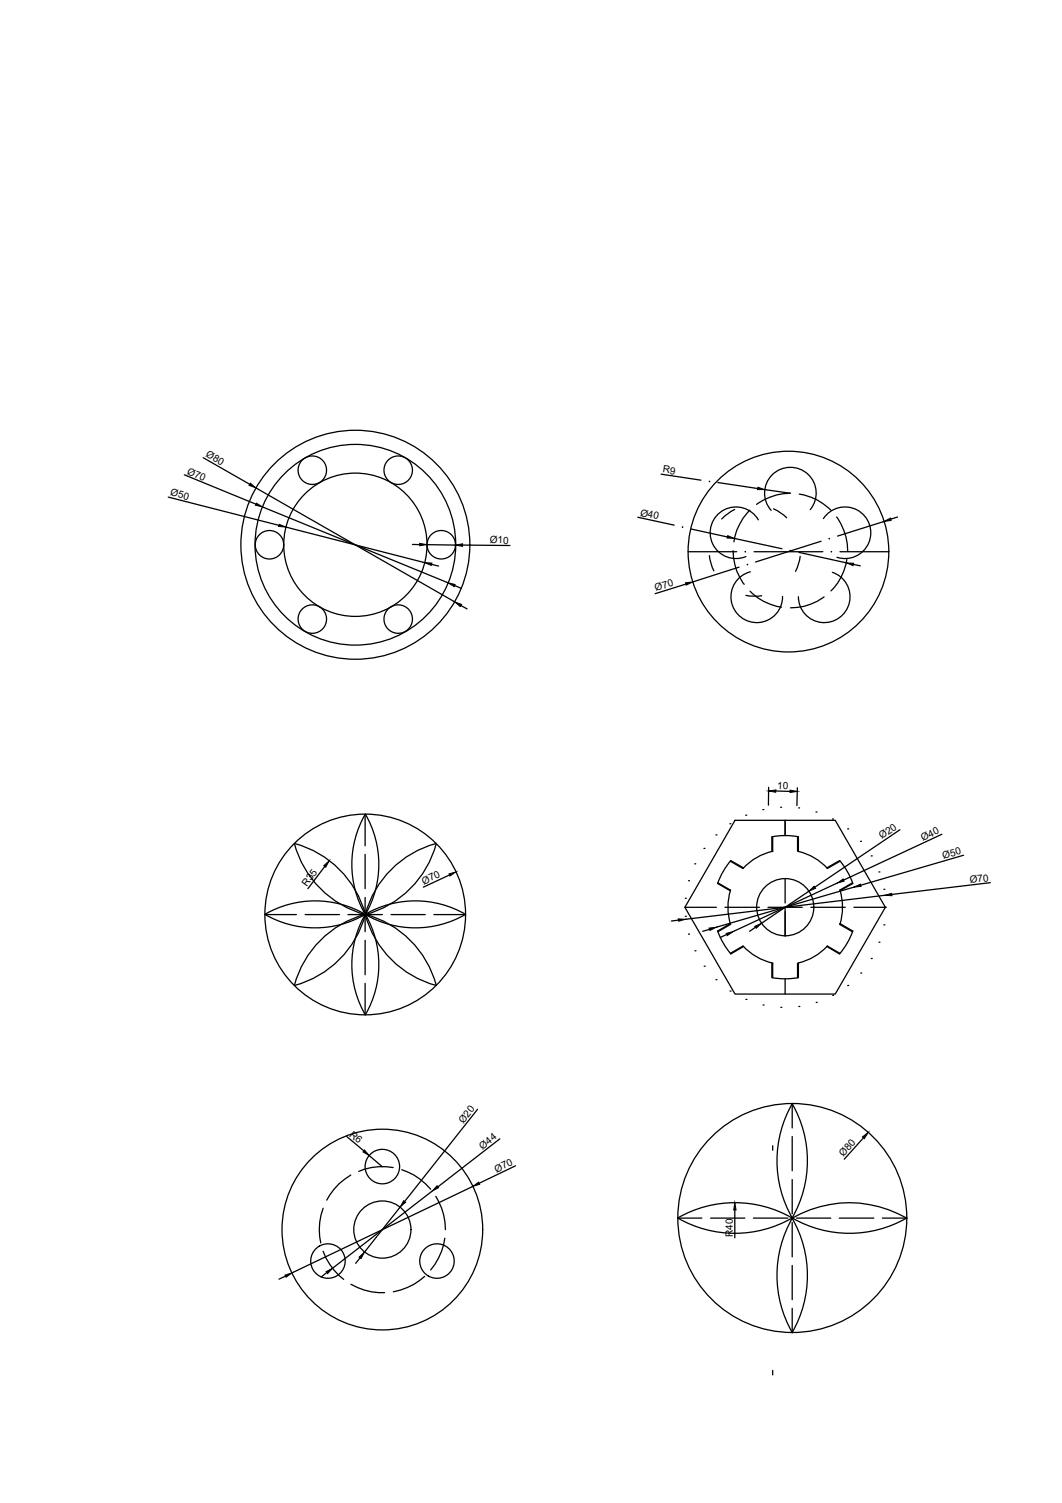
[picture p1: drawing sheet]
<svg xmlns="http://www.w3.org/2000/svg" width="210mm" height="297mm" viewBox="0 0 210 297" stroke-linecap="round" stroke-linejoin="round" font-family="sans-serif">
<defs><g id="words">
<g font-size="2">
<text x="36.9" y="93.6" transform="rotate(23 36.9 93.6)">Ø70</text>
<text x="40.6" y="90.2" transform="rotate(30 40.6 90.2)">Ø80</text>
<text x="130.9" y="93.4" transform="rotate(9 130.9 93.4)">R9</text>
<text x="33.6" y="97.9" transform="rotate(14 33.6 97.9)">Ø50</text>
<text x="126.4" y="101.9" transform="rotate(12 126.4 101.9)">Ø40</text>
<text x="96.8" y="107.4" transform="rotate(1 96.8 107.4)">Ø10</text>
<text x="129.7" y="116.9" transform="rotate(-17 129.7 116.9)">Ø70</text>
<text x="153.6" y="155.9" transform="rotate(1 153.6 155.9)">10</text>
<text x="174.3" y="165.8" transform="rotate(-34 174.3 165.8)">Ø20</text>
<text x="182.4" y="166.2" transform="rotate(-25 182.4 166.2)">Ø40</text>
<text x="186.5" y="169.7" transform="rotate(-17 186.5 169.7)">Ø50</text>
<text x="60.6" y="175.2" transform="rotate(-53 60.6 175.2)">R35</text>
<text x="83.8" y="174.9" transform="rotate(-25 83.8 174.9)">Ø70</text>
<text x="191.8" y="174.5" transform="rotate(-7 191.8 174.5)">Ø70</text>
<text x="68.9" y="224.4" transform="rotate(40 68.9 224.4)">R6</text>
<text x="91.6" y="222.1" transform="rotate(-51 91.6 222.1)">Ø20</text>
<text x="95.4" y="227.2" transform="rotate(-38 95.4 227.2)">Ø44</text>
<text x="98.1" y="231.8" transform="rotate(-25 98.1 231.8)">Ø70</text>
<text x="166.7" y="228.6" transform="rotate(-49 166.7 228.6)">Ø80</text>
<text x="144.9" y="244.4" transform="rotate(-90 144.9 244.4)">R40</text>
</g>
</g></defs>
<!-- layer: 0 -->
<g fill="none" stroke="#000" stroke-width=".25">
<path d="M33.3 98.2l21.8 5.6M36.4 93.8l14.2 5.8M40.2 90.5l9.1 5.2M50.6 96.4l39.3 22.5M130.7 93.7l7.8 1.2M141.9 95.4l7.9 1.1M151.2 96.8l5 .7a11.6 11.6 0 0 0-6.7 2.2M158 97.6a10.8 10.8 0 0 1 6.2 3.2M51.9 100.2l36.6 15M56.5 104.2l27.4 7M81.5 107.6h1.5M84.4 107.6l5.6 .1"/>
<path d="M85.3 111.5l1.4 .4M89.9 115.7l1.3 .6M91.1 119.7l1.2 .6M91.4 107.7l9.4 .1M126.1 102.2l7.2 1.6M135.6 115.4l-6.1 1.9M136 109h9.6M136.6 104.5l7.1 1.6M140.2 109.8l.3 1.6 .6 1.4M144.9 108.8a10.6 10.6 0 0 0 2.2 6.7M145.1 106.4l9.4 2M145.2 100.7l-1.4 .8-1.2 1.1"/>
<path d="M146.1 112.1l-9.2 2.9M147.4 117.7l1.6 .1 1.5-.1M148.2 100.8a11.4 11.4 0 0 0-3.1 6.3M148.2 116.8a10.8 10.8 0 0 0 6.3 3.2M148.3 113a5.1 5.1 0 0 0-3.8 5.8 5.1 5.1 0 0 0 5.5 4.2 5.1 5.1 0 0 0 4.7-5.1M149 109h13.6M149.9 102.7a5.1 5.1 0 0 0-6.8-1.9 5.1 5.1 0 0 0-2.3 6.7 5.1 5.1 0 0 0 6.6 2.5M152.9 100.6l1.4 .7 1.2 1M157.9 109.2l9.4 2M158.2 109.9l-.4 1.6-.6 1.4M160.1 100.7a5.1 5.1 0 0 0-.4-7 5.1 5.1 0 0 0-7.1 .1 5.1 5.1 0 0 0-.2 7.1M162.3 107l-13 4.1"/>
<path d="M162.7 102.5a5.1 5.1 0 0 1 6.7-1.7 5.1 5.1 0 0 1 2.3 6.5 5.1 5.1 0 0 1-6.3 2.8M162.9 118a11.2 11.2 0 0 1-6.7 2.1M164.5 113.1a5.1 5.1 0 0 1 1.4 9 5.1 5.1 0 0 1-8.1-4.2M165.3 102.2a11.3 11.3 0 0 1 2.2 6.6M166 109h9.6M167.4 110.6a11.1 11.1 0 0 1-3.2 6.2M168.6 111.5l1.4 .3M174.7 103.1l-9.1 2.8M177.4 102.2l-1.3 .4M151.9 155.6v3.5M153.3 156.3l2.9 .1M154.3 159.5h.1"/>
<path d="M157.6 155.7l-.1 3.5M157.8 159.7h.1M64.2 171.2l-3.3 4.4M72.2 160.9v6.3M72.2 168.9v6.7M72.2 177.4v6.7M72.2 160.9a19.8 19.8 0 0 0 0 19.8M72.2 160.9a19.8 19.8 0 0 1 0 19.8 19.8 19.8 0 0 1-14-14 19.7 19.7 0 0 1 14 14M88.8 172.9l-5.1 2.4M135.4 179.3h6.2M135.5 177.5h.1M136.1 174.1h.1"/>
<path d="M137.3 170.7h.1M139.1 167.7h.1M141.5 165h.1M141.8 174.6l2.5 1.5M141.9 174.5l2.5 1.4a11.3 11.3 0 0 0 0 6.8l-2.5 1.4M143.3 179.3h6.8M144.3 162.8h.1M144.3 170.2l2.5 1.4M144.4 170.1l2.6 1.4M144.5 170.1l-1.4 1.8-1.3 2.7M145.3 162.1h19.8l9.9 17.2-9.9 17.2h-19.8l-9.9-17.2zM147.4 161.1h.1"/>
<path d="M150.8 160h.1M151.8 179.3h6.8M152.6 165.4v2.9M152.6 165.4l3-.3 2.2 .3v2.9M152.7 165.4v2.8a11.3 11.3 0 0 0-5.8 3.4M155.2 162.1v3M155.2 173.6v4.9M155.2 179.3v5.7M157.6 165.4v2.9M157.8 168.3a11.3 11.3 0 0 1 5.7 3.3M159.9 176.1l-9.4 6.4M160.3 179.3h6.8"/>
<path d="M161.3 160.5h.1M163.4 171.5l2.5-1.4 1.4 1.8 1.3 2.7M164.5 161.9h.1M165.5 174.5l-20.6 9.6M166 175.9a11.3 11.3 0 0 1 0 6.8M166 170.2l-2.5 1.4M167.5 163.8h.1M168.5 174.5l-2.5 1.4M168.6 174.6l-2.6 1.5M168.8 179.3h6.2M168.8 175.3l-27.2 7.9M170.1 166.3h.1"/>
<path d="M172.2 169.1h.1M173.7 172.3h.1M174.7 175.8h.1M174.9 176.9l-39.4 4.8M175 179.3h.1M177.9 164l-16.8 11.3M186.2 164.9l-19.5 9M190.4 169l-20.3 5.9M195.7 174.4l-19.4 2.4M52.4 180.7h6.2M52.4 180.7a19.8 19.8 0 0 1 19.8 0 19.8 19.8 0 0 1-19.8 0zM58.2 194.7a19.8 19.8 0 0 1 14-14 19.9 19.9 0 0 1 0 19.9"/>
<path d="M60.3 180.7h6.8M68.8 180.7h6.8M72.2 185.8v6.8M72.2 194.3v6.3M72.2 180.7a19.8 19.8 0 0 1 19.8 0 19.8 19.8 0 0 1-19.8 0zM72.2 180.7a19.8 19.8 0 0 0 0 19.9M72.2 180.7a19.8 19.8 0 0 1 14 14M72.2 180.7a19.8 19.8 0 0 0 14 14.1M72.2 180.7a19.8 19.8 0 0 1 14-14 19.8 19.8 0 0 1-14 14.1M72.2 180.7a19.8 19.8 0 0 1-14 14.1M77.3 180.7h6.8M85.8 180.7h6.2"/>
<path d="M134.1 181.8l-1.4 .2M135.5 181.1h.1M136.1 184.6h.1M137.4 187.9h.1M139.2 191h.1M140.2 183.7l-1.3 .4M141.5 193.6h.1M141.8 184l1.3 2.7 1.4 1.8M143.6 184.7l-1.2 .6M144.3 195.9h.1M144.3 182.5l-2.5 1.5M146.8 187l-2.5 1.4"/>
<path d="M146.9 186.9a11.3 11.3 0 0 0 5.8 3.4v2.9M147 187.1l-2.6 1.4M147.4 197.5h.1M149.3 183.2l-1.1 .9M150.8 198.6h.1M152.6 190.3v2.9M154.3 199.1h.1M155.2 193.4v3.1M157.6 190.4v2.8M157.8 190.3v2.9l-2.2 .2-3-.2M157.9 198.9h.1M161.3 198.1h.1"/>
<path d="M163.4 187.1l2.5 1.4M163.5 187l2.5 1.4M163.5 186.9a11.3 11.3 0 0 1-5.7 3.4M164.6 196.7h.1M166 182.7l2.5 1.4M166 182.5l2.6 1.5M167.5 194.8h.1M168.6 184l-1.3 2.7-1.4 1.8M170.1 192.3h.1M172.2 189.4h.1M173.7 186.2h.1M174.7 182.8h.1"/>
<path d="M94.4 219.2l-14.4 18.3M156.6 218.1a22.6 22.6 0 0 1 0 22.6 22.7 22.7 0 0 1 0 22.7M63.9 238.8a12 12 0 0 0-.5 6.8M68.5 224.6l3.4 2.8M69.3 232.2a12.1 12.1 0 0 0-4.7 5M73 228.4l2.6 2.2M77.7 230.7a11.9 11.9 0 0 0-6.8 .8M79.1 238.6l-7.1 8.9M79.4 231.2a12.1 12.1 0 0 1 5.7 3.8M85.4 235.4l-19.7 15.2M86.1 236.4a12.4 12.4 0 0 1 1.9 6.6M93.5 234.5l-35.8 17.1"/>
<path d="M98.8 225.1l-12.2 9.5M101.9 230.4l-7.2 3.4M145.2 239.1v5.5M152.7 226.4v.9M156.6 222.9v-4.8a22.6 22.6 0 0 0 0 22.6M156.6 224.6v6.8M156.6 233.1v6.8M170.7 224.9l-3.8 4.2M56.4 252.2l-1.3 .6M63.9 247.3a12.5 12.5 0 0 0 4 5.5M64.6 251.5l-1.1 .9M69.4 253.8a12.2 12.2 0 0 0 6.6 1.7"/>
<path d="M71.2 248.6l-.9 1.1M83.9 252.3a12.2 12.2 0 0 1-6.1 3M87.9 244.7a12 12 0 0 1-2.8 6.3M133.9 240.7h4.8M133.9 240.7a22.6 22.6 0 0 0 22.7 0 22.7 22.7 0 0 0 22.6 0M133.9 240.7a22.6 22.6 0 0 1 22.7 0M140.4 240.7h6.8M148.9 240.7h6.8M156.6 240.7a22.6 22.6 0 0 1 22.6 0M156.6 241.6v6.8M156.6 250.1v6.8M156.6 240.7a22.6 22.6 0 0 0 0 22.7v-4.8"/>
<path d="M157.4 240.7h6.8M165.9 240.7h6.8M174.4 240.7h4.8M152.7 270.8v.9"/>
<circle cx="61.7" cy="92.9" r="2.82"/>
<circle cx="78.7" cy="92.9" r="2.82"/>
<circle cx="53.3" cy="107.7" r="2.82"/>
<circle cx="70.2" cy="107.7" r="22.6"/>
<circle cx="70.2" cy="107.7" r="19.8"/>
<circle cx="70.2" cy="107.7" r="14.2"/>
<circle cx="87.2" cy="107.7" r="2.82"/>
<circle cx="155.8" cy="109" r="19.8"/>
<circle cx="61.7" cy="122.4" r="2.82"/>
<circle cx="78.7" cy="122.4" r="2.82"/>
<circle cx="155.2" cy="179.3" r="5.7"/>
<circle cx="72.2" cy="180.7" r="19.8"/>
<circle cx="75.6" cy="230.6" r="3.4"/>
<circle cx="64.8" cy="249.2" r="3.4"/>
<circle cx="75.6" cy="243" r="19.8"/>
<circle cx="75.6" cy="243" r="5.7"/>
<circle cx="86.4" cy="249.2" r="3.4"/>
<circle cx="156.6" cy="240.7" r="22.6"/>
</g>
<g fill="#000" stroke="#000" stroke-width=".2">
<path d="M49.5 95.5l1.1 .9-1.4-.5zM50.7 99.4l1.2 .8-1.4-.3zM149.8 96.3l1.4 .5h-1.5zM55.2 103.6l1.3 .6-1.4-.2zM83 107.4l1.4 .2-1.4 .3zM83.9 111.2l1.5 .1-.2 .4zM88.5 115.2l1.4 .3-.1 .4zM89.9 118.9l1.3 .6-.2 .4zM90 107.7l1.4-.2v.5zM134.9 104.1v.2zM135.5 115.2l1.4-.2-1.3 .6zM143.8 105.9l1.3 .5-1.4-.1z"/>
<path d="M147.2 109h.2zM147.7 111.5l.1 .1-.1 .1zM156.1 108.8h.2zM163.8 106.5h.2zM164.3 109h.1l-.1 .1zM167.3 111.2l1.4 .1-.1 .5zM174.7 103.1l1.3-.7 .1 .5zM151.9 156.3l1.5-.2-.1 .5zM156.2 156.2l1.4 .2-1.4 .2zM64 171.1l1.1-1-.7 1.3zM88.8 172.7l1.3-.4-1.2 .8zM159.9 176.1l1-.9 .3 .3z"/>
<path d="M165.5 174.5l1.2-.8 .1 .4zM168.8 175.3l1.3-.6 .1 .5zM174.9 176.9l1.3-.3 .1 .4zM134.1 181.6l1.4 .1-1.4 .4zM140.2 183.4l1.4-.2-1.3 .7zM143.5 184.5l1.4-.4-1.2 .8zM149.2 183.1l1.3-.6-1 1zM72 227.3l1 1.1-1.3-.7zM79.8 237.3l.4 .3-1.1 1zM86.4 234.3l.3 .4-1.3 .7zM93.5 234.5l1.1-.9 .2 .4zM145.2 237.7l.3 1.4h-.5z"/>
<path d="M170.5 224.7l1.1-.9-.8 1.2zM56.3 252l1.4-.4-1.2 .8zM64.5 251.3l1.2-.7-.9 1.1zM71 248.4l1-.9-.6 1.2z"/>
<circle cx="140.2" cy="95.1" r=".07"/>
</g>
<use href="#words"/>
</svg>
